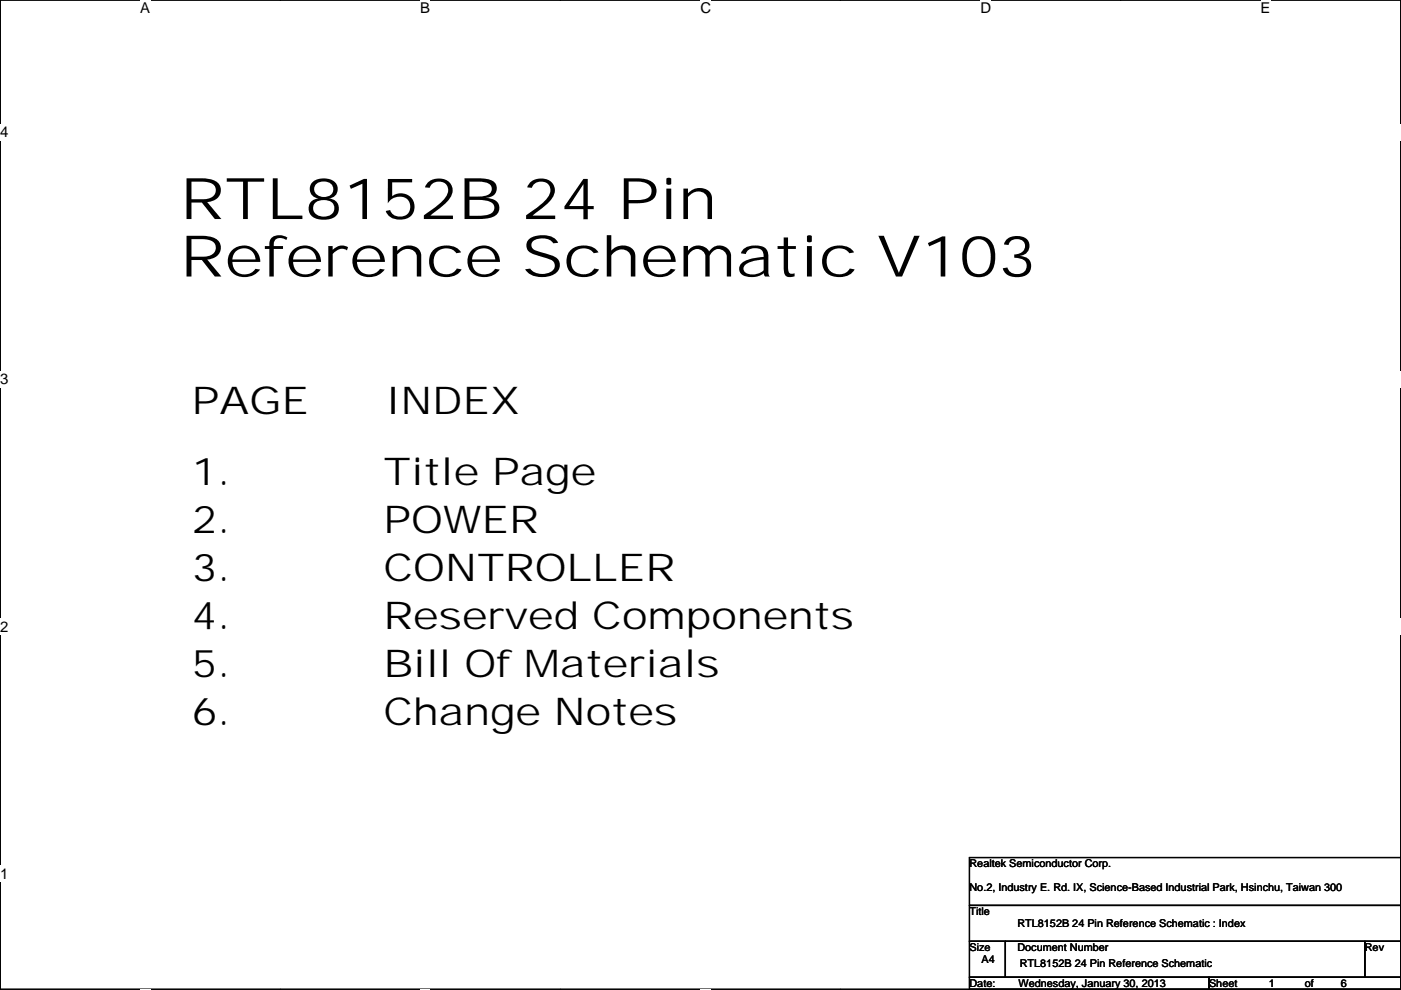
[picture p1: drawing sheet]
<svg xmlns="http://www.w3.org/2000/svg" width="297mm" height="210mm" viewBox="0 0 297 210" stroke-linecap="round" stroke-linejoin="round" font-family="sans-serif">
<defs><g id="words">
<g font-size="12.2">
<text x="38.2" y="46.5">RTL8152B 24 Pin</text>
<text x="38.2" y="58.7">Reference Schematic V103</text>
</g>
<g font-size="8.1">
<text x="40.7" y="87.7">PAGE</text>
<text x="81.8" y="87.7">INDEX</text>
<text x="40.7" y="103">1.</text>
<text x="81.3" y="103">Title Page</text>
<text x="40.7" y="113.1">2.</text>
<text x="81.3" y="113.1">POWER</text>
<text x="40.7" y="123.3">3.</text>
<text x="81.3" y="123.3">CONTROLLER</text>
<text x="40.7" y="133.4">4.</text>
<text x="81.3" y="133.4">Reserved Components</text>
<text x="40.7" y="143.6">5.</text>
<text x="81.3" y="143.6">Bill Of Materials</text>
<text x="40.7" y="153.8">6.</text>
<text x="81.3" y="153.8">Change Notes</text>
</g>
<g font-size="3.2">
<text x="29.7" y="2.8">A</text>
<text x="89.1" y="2.8">B</text>
<text x="148.5" y="2.8">C</text>
<text x="207.9" y="2.8">D</text>
<text x="267.3" y="2.8">E</text>
<text x=".1" y="29.1">4</text>
<text x=".1" y="81.5">3</text>
<text x=".1" y="134">2</text>
<text x=".1" y="186.4">1</text>
</g>
<g font-size="2.3">
<text x="205.5" y="183.9">Realtek Semiconductor Corp.</text>
<text x="205.5" y="189">No.2, Industry E. Rd. IX, Science-Based Industrial Park, Hsinchu, Taiwan 300</text>
<text x="205.5" y="194.1">Title</text>
<text x="215.7" y="196.6">RTL8152B 24 Pin Reference Schematic : Index</text>
<text x="205.5" y="201.7">Size</text>
<text x="215.7" y="201.7">Document Number</text>
<text x="289.4" y="201.7">Rev</text>
<text x="205.5" y="209.3">Date:</text>
<text x="208.1" y="204.3">A4</text>
<text x="216" y="209.3">Wednesday, January 30, 2013</text>
<text x="216.2" y="205">RTL8152B 24 Pin Reference Schematic</text>
<text x="256.3" y="209.3">Sheet</text>
<text x="269" y="209.3">1</text>
<text x="276.7" y="209.3">of</text>
<text x="284.3" y="209.3">6</text>
</g>
</g></defs>
<path d="M.1 0h296.9v209.8h-296.9z" fill="none" stroke="#000" stroke-width=".25"/>
<g fill="#fff">
<path d="M29.7 0h2.2v3.5h-2.2z"/>
<path d="M29.7 209.8l2.2 .1z"/>
</g>
<path d="M59.4 0h.1M59.4 209.8h.1" fill="none" stroke="#000" stroke-width=".25"/>
<g fill="#fff">
<path d="M89.1 0h2.1v3.5h-2.1z"/>
<path d="M89.1 209.8l2.1 .1z"/>
</g>
<path d="M118.8 0h.1M118.8 209.8h.1" fill="none" stroke="#000" stroke-width=".25"/>
<g fill="#fff">
<path d="M148.5 0h2.3v3.5h-2.3z"/>
<path d="M148.5 209.8l2.3 .1z"/>
</g>
<path d="M178.2 0h.1M178.2 209.8h.1" fill="none" stroke="#000" stroke-width=".25"/>
<g fill="#fff">
<path d="M207.9 0h2.3v3.5h-2.3z"/>
<path d="M207.9 209.8l2.3 .1z"/>
</g>
<path d="M237.6 0h.1M237.6 209.8h.1" fill="none" stroke="#000" stroke-width=".25"/>
<g fill="#fff">
<path d="M267.3 0h2.1v3.5h-2.1z"/>
<path d="M267.3 209.8l2.1 .1z"/>
<path d="M.1 26.2h1.7v3.6h-1.7z"/>
<path d="M297 26.2v3.6z"/>
<path d="M.1 78.7h1.7v3.5h-1.7z"/>
<path d="M297 78.7v3.5z"/>
</g>
<path d="M.1 52.5h.1M297 52.5h.1" fill="none" stroke="#000" stroke-width=".25"/>
<g fill="#fff">
<path d="M.1 131.1h1.7v3.6h-1.7z"/>
<path d="M297 131.1v3.6z"/>
</g>
<path d="M.1 104.9h.1M297 104.9h.1" fill="none" stroke="#000" stroke-width=".25"/>
<g fill="#fff">
<path d="M.1 183.6h1.7v3.5h-1.7z"/>
<path d="M297 183.6v3.5z"/>
</g>
<path d="M.1 157.4h.1M297 157.4h.1M205.5 199.7h7.7v7.6h-7.7zM205.5 181.9h91.5v10.1h-91.5zM205.5 192h91.5v7.7h-91.5zM213.2 199.7h76.2v7.6h-76.2zM289.4 199.7h7.6v7.6h-7.6zM205.5 207.3h50.8v2.5h-50.8zM256.3 207.3h40.7v2.5h-40.7z" fill="none" stroke="#000" stroke-width=".25"/>
<use href="#words"/>
</svg>
